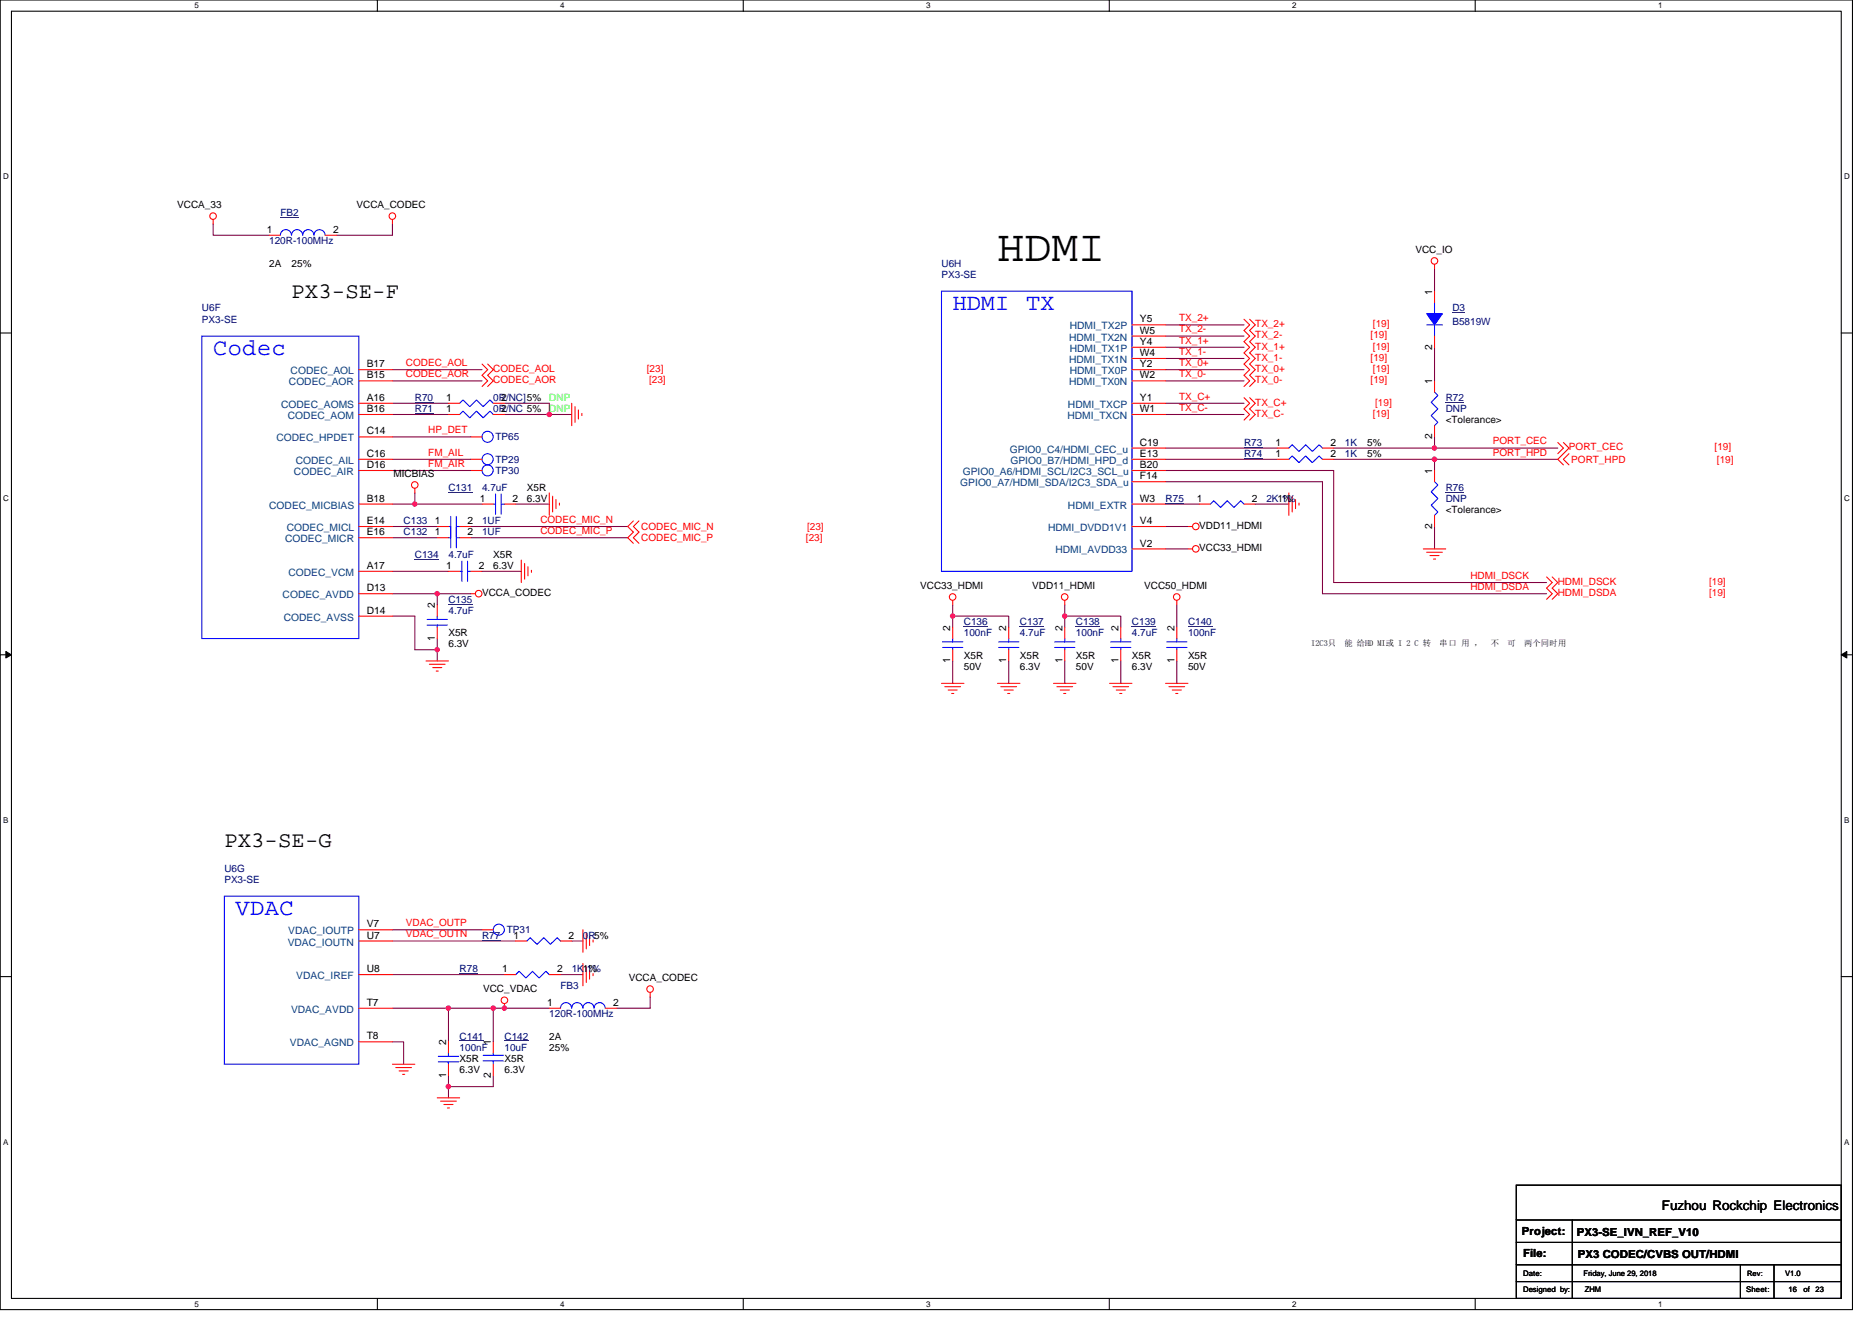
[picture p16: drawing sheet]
<svg xmlns="http://www.w3.org/2000/svg" width="297mm" height="210mm" viewBox="0 0 297 210" stroke-linecap="round" stroke-linejoin="round" font-family="sans-serif">
<defs><g id="words">
<text font-size="7.1" x="158.3" y="41.5">HDMI</text>
<g font-size="3.7" fill="#00f">
<text x="151.2" y="49.2">HDMI</text>
<text x="162.9" y="49.2">TX</text>
<text x="33.8" y="56.3">Codec</text>
<text x="37.4" y="145.2">VDAC</text>
</g>
<g font-size="3.5">
<text x="46.3" y="47.3">PX3-SE-F</text>
<text x="35.6" y="134.4">PX3-SE-G</text>
</g>
<text font-size="2.1" x="263.7" y="192">Fuzhou Rockchip Electronics</text>
<g font-size="1.8">
<text x="241.5" y="196">Project:</text>
<text x="250.2" y="196.2">PX3-SE_IVN_REF_V10</text>
<text x="241.7" y="199.5">File:</text>
<text x="250.4" y="199.7">PX3 CODEC/CVBS OUT/HDMI</text>
</g>
<g font-size="1.6">
<text x="28.1" y="33.1">VCCA_33</text>
<text x="56.6" y="33.1">VCCA_CODEC</text>
<text x="42.4" y="37">1</text>
<text x="52.8" y="37">2</text>
<text x="224.6" y="40.2">VCC_IO</text>
<text x="42.7" y="42.3">2A</text>
<text x="46.3" y="42.3">25%</text>
<text x="227.2" y="46.8" transform="rotate(-90 227.2 46.8)">1</text>
<text x="180.9" y="51.2">Y5</text>
<text x="180.9" y="53">W5</text>
<text x="58.2" y="58.3">B17</text>
<text x="180.9" y="58.3">Y2</text>
<text x="180.9" y="54.7">Y4</text>
<text x="180.9" y="56.5">W4</text>
<text x="227.2" y="55.5" transform="rotate(-90 227.2 55.5)">2</text>
<text x="58.2" y="65.4">B16</text>
<text x="58.2" y="63.6">A16</text>
<text x="58.2" y="60.1">B15</text>
<text x="70.8" y="65.4">1</text>
<text x="70.8" y="63.6">1</text>
<text x="79.5" y="65.4">2</text>
<text x="79.5" y="63.6">2</text>
<text x="180.9" y="65.4">W1</text>
<text x="180.9" y="63.6">Y1</text>
<text x="180.9" y="60.1">W2</text>
<text x="227.2" y="61" transform="rotate(-90 227.2 61)">1</text>
<text x="58.2" y="69">C14</text>
<text x="180.9" y="70.7">C19</text>
<text x="202.4" y="70.7">1</text>
<text x="211.1" y="70.7">2</text>
<text x="217" y="70.8">5%</text>
<text x="227.2" y="69.7" transform="rotate(-90 227.2 69.7)">2</text>
<text x="229.4" y="67.2">&lt;Tolerance&gt;</text>
<text x="58.2" y="72.5">C16</text>
<text x="58.2" y="74.3">D16</text>
<text x="62.4" y="75.7">MICBIAS</text>
<text x="83.6" y="77.9">X5R</text>
<text x="180.9" y="72.5">E13</text>
<text x="180.9" y="74.3">B20</text>
<text x="180.9" y="76.1">F14</text>
<text x="202.4" y="72.5">1</text>
<text x="211.1" y="72.5">2</text>
<text x="217" y="72.5">5%</text>
<text x="227.2" y="75.2" transform="rotate(-90 227.2 75.2)">1</text>
<text x="58.2" y="83.2">E14</text>
<text x="58.2" y="79.6">B18</text>
<text x="69" y="83.2">1</text>
<text x="74.2" y="83.2">2</text>
<text x="76.1" y="79.6">1</text>
<text x="81.3" y="79.6">2</text>
<text x="83.6" y="79.7">6.3V</text>
<text x="180.9" y="79.6">W3</text>
<text x="180.9" y="83.2">V4</text>
<text x="189.9" y="79.6">1</text>
<text x="190.3" y="83.9">VDD11_HDMI</text>
<text x="198.6" y="79.6">2</text>
<text x="202.7" y="79.7">1%</text>
<text x="227.2" y="83.9" transform="rotate(-90 227.2 83.9)">2</text>
<text x="229.4" y="81.4">&lt;Tolerance&gt;</text>
<text x="58.2" y="85">E16</text>
<text x="69" y="85">1</text>
<text x="74.2" y="85">2</text>
<text x="78.3" y="88.5">X5R</text>
<text x="180.9" y="86.7">V2</text>
<text x="190.3" y="87.5">VCC33_HDMI</text>
<text x="58.2" y="90.3">A17</text>
<text x="58.2" y="93.9">D13</text>
<text x="70.8" y="90.3">1</text>
<text x="76" y="90.3">2</text>
<text x="76.5" y="94.6">VCCA_CODEC</text>
<text x="78.3" y="90.3">6.3V</text>
<text x="146" y="93.5">VCC33_HDMI</text>
<text x="163.8" y="93.5">VDD11_HDMI</text>
<text x="181.6" y="93.5">VCC50_HDMI</text>
<text x="58.2" y="97.4">D14</text>
<text x="69" y="101.7" transform="rotate(-90 69 101.7)">1</text>
<text x="69" y="96.5" transform="rotate(-90 69 96.5)">2</text>
<text x="71.2" y="101">X5R</text>
<text x="150.8" y="100.1" transform="rotate(-90 150.8 100.1)">2</text>
<text x="159.7" y="100.1" transform="rotate(-90 159.7 100.1)">2</text>
<text x="168.6" y="100.1" transform="rotate(-90 168.6 100.1)">2</text>
<text x="177.5" y="100.1" transform="rotate(-90 177.5 100.1)">2</text>
<text x="186.3" y="100.1" transform="rotate(-90 186.3 100.1)">2</text>
<text x="71.2" y="102.8">6.3V</text>
<text x="150.8" y="105.3" transform="rotate(-90 150.8 105.3)">1</text>
<text x="152.9" y="104.5">X5R</text>
<text x="152.9" y="106.3">50V</text>
<text x="159.7" y="105.3" transform="rotate(-90 159.7 105.3)">1</text>
<text x="161.8" y="104.5">X5R</text>
<text x="161.8" y="106.3">6.3V</text>
<text x="168.6" y="105.3" transform="rotate(-90 168.6 105.3)">1</text>
<text x="170.7" y="104.5">X5R</text>
<text x="170.7" y="106.3">50V</text>
<text x="177.5" y="105.3" transform="rotate(-90 177.5 105.3)">1</text>
<text x="179.6" y="104.5">X5R</text>
<text x="179.6" y="106.3">6.3V</text>
<text x="186.3" y="105.3" transform="rotate(-90 186.3 105.3)">1</text>
<text x="188.5" y="104.5">X5R</text>
<text x="188.5" y="106.3">50V</text>
<text x="58.2" y="149">U7</text>
<text x="58.2" y="147.2">V7</text>
<text x="81.5" y="149">1</text>
<text x="90.2" y="149">2</text>
<text x="58.2" y="154.3">U8</text>
<text x="79.7" y="154.3">1</text>
<text x="88.4" y="154.3">2</text>
<text x="92.5" y="154.3">1%</text>
<text x="99.8" y="155.7">VCCA_CODEC</text>
<text x="58.2" y="159.6">T7</text>
<text x="76.7" y="157.5">VCC_VDAC</text>
<text x="86.8" y="159.6">1</text>
<text x="97.3" y="159.6">2</text>
<text x="58.2" y="165">T8</text>
<text x="70.8" y="165.9" transform="rotate(-90 70.8 165.9)">2</text>
<text x="77.9" y="165.9" transform="rotate(-90 77.9 165.9)">1</text>
<text x="87.2" y="165">2A</text>
<text x="87.2" y="166.8">25%</text>
<text x="70.8" y="171.1" transform="rotate(-90 70.8 171.1)">1</text>
<text x="72.9" y="168.6">X5R</text>
<text x="72.9" y="170.3">6.3V</text>
<text x="77.9" y="171.1" transform="rotate(-90 77.9 171.1)">2</text>
<text x="80" y="168.6">X5R</text>
<text x="80" y="170.3">6.3V</text>
</g>
<g font-size="1.6" fill="#000080">
<text x="44.5" y="34.3">FB2</text>
<text x="42.7" y="38.8">120R-100MHz</text>
<text x="149.4" y="42.3">U6H</text>
<text x="149.4" y="44.1">PX3-SE</text>
<text x="32" y="49.4">U6F</text>
<text x="32" y="51.2">PX3-SE</text>
<text x="230.5" y="49.4">D3</text>
<text x="230.5" y="51.6">B5819W</text>
<text x="65.8" y="65.4">R71</text>
<text x="65.8" y="63.6">R70</text>
<text x="78.3" y="65.4">0R/NC 5%</text>
<text x="78.3" y="63.6">0R/NC]5%</text>
<text x="229.4" y="63.6">R72</text>
<text x="229.4" y="65.4">DNP</text>
<text x="78.6" y="69.9">TP65</text>
<text x="197.4" y="70.8">R73</text>
<text x="213.4" y="70.8">1K</text>
<text x="71.2" y="77.9">C131</text>
<text x="76.5" y="77.9">4.7uF</text>
<text x="78.6" y="75.2">TP30</text>
<text x="78.6" y="73.4">TP29</text>
<text x="197.4" y="72.5">R74</text>
<text x="213.4" y="72.5">1K</text>
<text x="229.4" y="77.9">R76</text>
<text x="64" y="83.2">C133</text>
<text x="76.5" y="83.2">1UF</text>
<text x="185" y="79.7">R75</text>
<text x="201" y="79.7">2K 1%</text>
<text x="229.4" y="79.7">DNP</text>
<text x="64" y="85">C132</text>
<text x="65.8" y="88.5">C134</text>
<text x="71.2" y="88.5">4.7uF</text>
<text x="76.5" y="85">1UF</text>
<text x="71.2" y="95.7">C135</text>
<text x="71.2" y="97.4">4.7uF</text>
<text x="152.9" y="99.2">C136</text>
<text x="152.9" y="101">100nF</text>
<text x="161.8" y="99.2">C137</text>
<text x="161.8" y="101">4.7uF</text>
<text x="170.7" y="99.2">C138</text>
<text x="170.7" y="101">100nF</text>
<text x="179.6" y="99.2">C139</text>
<text x="179.6" y="101">4.7uF</text>
<text x="188.5" y="99.2">C140</text>
<text x="188.5" y="101">100nF</text>
<text x="35.6" y="138.3">U6G</text>
<text x="35.6" y="140.1">PX3-SE</text>
<text x="76.5" y="149">R77</text>
<text x="80.4" y="148.1">TP31</text>
<text x="92.5" y="149">0R5%</text>
<text x="72.9" y="154.3">R78</text>
<text x="90.7" y="154.3">1K 1%</text>
<text x="87.2" y="161.4">120R-100MHz</text>
<text x="88.9" y="157">FB3</text>
<text x="72.9" y="165">C141</text>
<text x="72.9" y="166.8">100nF</text>
<text x="80" y="165">C142</text>
<text x="80" y="166.8">10uF</text>
</g>
<g font-size="1.6" fill="#004080">
<text x="169.7" y="52.3">HDMI_TX2P</text>
<text x="46.1" y="59.4">CODEC_AOL</text>
<text x="169.6" y="57.6">HDMI_TX1N</text>
<text x="169.6" y="54.1">HDMI_TX2N</text>
<text x="169.7" y="59.4">HDMI_TX0P</text>
<text x="169.7" y="55.8">HDMI_TX1P</text>
<text x="44.6" y="64.7">CODEC_AOMS</text>
<text x="45.8" y="61.2">CODEC_AOR</text>
<text x="169.5" y="64.7">HDMI_TXCP</text>
<text x="169.6" y="61.2">HDMI_TX0N</text>
<text x="43.9" y="70.1">CODEC_HPDET</text>
<text x="45.7" y="66.5">CODEC_AOM</text>
<text x="160.2" y="71.8">GPIO0_C4/HDMI_CEC_u</text>
<text x="169.4" y="66.5">HDMI_TXCN</text>
<text x="46.6" y="75.4">CODEC_AIR</text>
<text x="46.9" y="73.6">CODEC_AIL</text>
<text x="152.4" y="77.2">GPIO0_A7/HDMI_SDA/I2C3_SDA_u</text>
<text x="152.8" y="75.4">GPIO0_A6/HDMI_SCL/I2C3_SCL_u</text>
<text x="160.3" y="73.6">GPIO0_B7/HDMI_HPD_d</text>
<text x="42.7" y="80.7">CODEC_MICBIAS</text>
<text x="169.5" y="80.7">HDMI_EXTR</text>
<text x="45.2" y="86.1">CODEC_MICR</text>
<text x="45.5" y="84.3">CODEC_MICL</text>
<text x="166.3" y="84.3">HDMI_DVDD1V1</text>
<text x="167.5" y="87.8">HDMI_AVDD33</text>
<text x="44.8" y="95">CODEC_AVDD</text>
<text x="45.8" y="91.4">CODEC_VCM</text>
<text x="45" y="98.5">CODEC_AVSS</text>
<text x="45.7" y="148.3">VDAC_IOUTP</text>
<text x="45.7" y="150.1">VDAC_IOUTN</text>
<text x="47" y="155.4">VDAC_IREF</text>
<text x="46.2" y="160.7">VDAC_AVDD</text>
<text x="46" y="166.1">VDAC_AGND</text>
</g>
<g font-size="1.6" fill="#f00">
<text x="187.1" y="51">TX_2+</text>
<text x="187.1" y="52.8">TX_2-</text>
<text x="199.2" y="53.7">TX_2-</text>
<text x="199.2" y="51.9">TX_2+</text>
<text x="217.5" y="53.7">[19]</text>
<text x="217.8" y="51.9">[19]</text>
<text x="64.4" y="59.9">CODEC_AOR</text>
<text x="64.4" y="58.1">CODEC_AOL</text>
<text x="78.3" y="59">CODEC_AOL</text>
<text x="102.6" y="59">[23]</text>
<text x="187.1" y="56.3">TX_1-</text>
<text x="187.1" y="54.5">TX_1+</text>
<text x="187.1" y="58.1">TX_0+</text>
<text x="187.1" y="59.9">TX_0-</text>
<text x="199.2" y="59">TX_0+</text>
<text x="199.2" y="57.3">TX_1-</text>
<text x="199.2" y="55.5">TX_1+</text>
<text x="217.5" y="57.3">[19]</text>
<text x="217.8" y="59">[19]</text>
<text x="217.8" y="55.5">[19]</text>
<text x="78.3" y="60.8">CODEC_AOR</text>
<text x="103" y="60.8">[23]</text>
<text x="187.1" y="63.4">TX_C+</text>
<text x="187.1" y="65.2">TX_C-</text>
<text x="199.2" y="60.8">TX_0-</text>
<text x="199.2" y="64.4">TX_C+</text>
<text x="217.5" y="60.8">[19]</text>
<text x="218.2" y="64.4">[19]</text>
<text x="68" y="68.8">HP_DET</text>
<text x="199.2" y="66.1">TX_C-</text>
<text x="217.8" y="66.1">[19]</text>
<text x="236.9" y="70.5">PORT_CEC</text>
<text x="249" y="71.5">PORT_CEC</text>
<text x="272.1" y="71.5">[19]</text>
<text x="68" y="72.3">FM_AIL</text>
<text x="68" y="74.1">FM_AIR</text>
<text x="236.9" y="72.3">PORT_HPD</text>
<text x="249.3" y="73.4">PORT_HPD</text>
<text x="272.4" y="73.4">[19]</text>
<text x="85.7" y="83">CODEC_MIC_N</text>
<text x="85.7" y="84.8">CODEC_MIC_P</text>
<text x="101.7" y="84.1">CODEC_MIC_N</text>
<text x="101.7" y="85.9">CODEC_MIC_P</text>
<text x="127.9" y="85.9">[23]</text>
<text x="128.1" y="84.1">[23]</text>
<text x="233.3" y="91.9">HDMI_DSCK</text>
<text x="233.3" y="93.7">HDMI_DSDA</text>
<text x="247.2" y="92.8">HDMI_DSCK</text>
<text x="247.2" y="94.6">HDMI_DSDA</text>
<text x="271.2" y="92.8">[19]</text>
<text x="271.2" y="94.6">[19]</text>
<text x="64.4" y="148.8">VDAC_OUTN</text>
<text x="64.4" y="147">VDAC_OUTP</text>
</g>
<g font-size="1.6" fill="#0f0">
<text x="87.2" y="65.4">DNP</text>
<text x="87.2" y="63.6">DNP</text>
</g>
<g font-size="1.3">
<text x="30.8" y="1.3">5</text>
<text x="88.9" y="1.3">4</text>
<text x="147" y="1.3">3</text>
<text x="205" y="1.3">2</text>
<text x="263.1" y="1.3">1</text>
<text x=".5" y="28.4">D</text>
<text x="292.6" y="28.4">D</text>
<text x=".5" y="79.5">C</text>
<text x="292.6" y="79.5">C</text>
<text x="208.1" y="102.5">I2C3只</text>
<text x="213.3" y="102.5">能 给HD MI或 I 2 C 转</text>
<text x="228.4" y="102.5">串口 用 ，</text>
<text x="236.5" y="102.5">不</text>
<text x="239.2" y="102.5">可</text>
<text x="241.8" y="102.5">两个同时用</text>
<text x=".5" y="130.6">B</text>
<text x="292.6" y="130.6">B</text>
<text x=".5" y="181.7">A</text>
<text x="292.6" y="181.7">A</text>
<text x="30.8" y="207.4">5</text>
<text x="88.9" y="207.4">4</text>
<text x="147" y="207.4">3</text>
<text x="205" y="207.4">2</text>
<text x="263.1" y="207.4">1</text>
</g>
<g font-size="1.2">
<text x="241.7" y="202.6">Date:</text>
<text x="251.3" y="202.6">Friday, June 29, 2018</text>
<text x="277.2" y="202.5">Rev:</text>
<text x="283.3" y="202.6">V1.0</text>
<text x="241.7" y="205.1">Designed by:</text>
<text x="251.5" y="205.1">ZHM</text>
<text x="277" y="205.1">Sheet:</text>
<text x="283.8" y="205.1">16</text>
<text x="286.2" y="205.1">of</text>
<text x="288.1" y="205.1">23</text>
</g>
</g></defs>
<path d="M0 0h293.9v207.9h-293.9zM1.8 1.8h290.4v204.3h-290.4z" fill="none" stroke="#000" stroke-width=".17"/>
<g fill="#fff">
<path d="M30.8 .2h.7v1.4h-.7z"/>
<path d="M30.8 206.3h.7v1.4h-.7z"/>
</g>
<path d="M59.9 0v1.8M59.9 206.1v1.8" fill="none" stroke="#000" stroke-width=".17"/>
<g fill="#fff">
<path d="M88.9 .2h.7v1.4h-.7z"/>
<path d="M88.9 206.3h.7v1.4h-.7z"/>
</g>
<path d="M117.9 0v1.8M117.9 206.1v1.8" fill="none" stroke="#000" stroke-width=".17"/>
<g fill="#fff">
<path d="M147 .2h.7v1.4h-.7z"/>
<path d="M147 206.3h.7v1.4h-.7z"/>
</g>
<path d="M176 0v1.8M176 206.1v1.8" fill="none" stroke="#000" stroke-width=".17"/>
<g fill="#fff">
<path d="M205 .2h.7v1.4h-.7z"/>
<path d="M205 206.3h.7v1.4h-.7z"/>
</g>
<path d="M234.1 0v1.8M234.1 206.1v1.8" fill="none" stroke="#000" stroke-width=".17"/>
<g fill="#fff">
<path d="M263.1 .2h.7v1.4h-.7z"/>
<path d="M263.1 206.3h.7v1.4h-.7z"/>
<path d="M.5 27.3h.9v1.4h-.9z"/>
<path d="M292.6 27.3h.9v1.4h-.9z"/>
<path d="M.5 78.4h.9v1.4h-.9z"/>
<path d="M292.6 78.4h.9v1.4h-.9z"/>
</g>
<path d="M0 52.9h1.8M292.2 52.9h1.7" fill="none" stroke="#000" stroke-width=".17"/>
<g fill="#fff">
<path d="M.5 129.5h.8v1.4h-.8z"/>
<path d="M292.6 129.5h.9v1.4h-.9z"/>
</g>
<path d="M0 103.9h1.8M292.2 103.9h1.7" fill="none" stroke="#000" stroke-width=".17"/>
<path d="M.9 103.4l.9 .5-.9 .5zM292.2 103.9l.8-.5v1z" fill="#000" stroke="#000" stroke-width=".16"/>
<g fill="#fff">
<path d="M.5 180.5h.8v1.4h-.8z"/>
<path d="M292.6 180.5h.9v1.4h-.9z"/>
</g>
<path d="M0 155h1.8M292.2 155h1.7M240.6 193.6h51.6M240.6 197.2h51.6M240.6 188.1h51.6v18h-51.6zM249.5 193.6v12.5M240.6 200.7h51.6M240.6 203.4h51.6M276.2 200.7v5.4M281.5 200.7v5.4" fill="none" stroke="#000" stroke-width=".17"/>
<g fill="none" stroke="#800040" stroke-width=".17">
<path d="M33.8 35.6v1.7h8.9M62.3 35.6v1.7h-8.9M62.3 58.7h14.2M185 51.6h12.4M185 53.3h12.4M185 56.9h12.4M185 55.1h12.4M185 58.7h12.4M227.6 42.7v3.5M227.6 55.1v5.4M62.3 60.5h14.2M62.3 65.8h8.9"/>
<path d="M62.3 64h8.9M62.3 69.3h12.4M62.3 72.9h12.4M62.3 74.7h12.4M65.8 78.2v1.8M80 65.8h7.2M80 64h7.2v1.8M87.2 65.8h3.5M185 74.7h26.6v17.8h33.8M185 76.5h24.8v17.7h35.6M185 72.9h17.7M185 71.1h17.7"/>
<path d="M185 60.5h12.4M185 64h12.4M185 65.8h12.4M211.6 72.9h16M211.6 71.1h16M227.6 69.3v1.8M227.6 72.9v1.8M227.6 71.1h19.6M227.6 72.9h19.6M62.3 90.7h8.9M62.3 97.8h3.5v5.3h3.6M62.3 80h3.5"/>
<path d="M62.3 94.2h7.1M62.3 85.3h7.1M62.3 83.6h7.1M65.8 80h10.7M69.4 94.2h5.3M69.4 94.2v1.8M74.7 85.3h24.9M74.7 83.6h24.9M76.5 90.7h6.2M81.8 80h5.4M151.2 96v1.8M151.2 97.8v1.8"/>
<path d="M151.2 97.8h8.9v1.8M168.9 97.8v1.8M168.9 97.8h8.9v1.8M168.9 96v1.8M185 80h5.3M185 83.6h3.5M185 87.1h3.5M186.7 96v3.6M199.2 80h5.3M227.6 83.6v3.5M69.4 101.3v3.6M151.2 104.9v3.6"/>
<path d="M160.1 104.9v3.6M168.9 104.9v3.6M177.8 104.9v3.6M186.7 104.9v3.6M62.3 154.7h17.7M62.3 149.4h19.5M62.3 147.6h14.2M88.9 154.7h3.6M90.7 149.4h1.8M103.2 158.2v1.8h-5.4M62.3 160h8.9M62.3 165.4h1.7v3.5"/>
<path d="M71.2 160v5.4M71.2 160h7.1M71.2 170.7v1.8M71.2 172.5v1.7M78.3 160h8.9M78.3 160v5.4M78.3 170.7v1.8h-7.1"/>
</g>
<g fill="#f0f" stroke="#f0f" stroke-width=".17">
<circle cx="69.4" cy="94.2" r=".35"/>
<circle cx="69.4" cy="103.1" r=".35"/>
<circle cx="65.8" cy="80" r=".35"/>
<circle cx="87.1" cy="65.8" r=".35"/>
<circle cx="78.3" cy="160" r=".35"/>
<circle cx="71.1" cy="160" r=".35"/>
<circle cx="71.1" cy="172.5" r=".35"/>
<circle cx="80" cy="160" r=".35"/>
<circle cx="227.6" cy="72.9" r=".35"/>
<circle cx="227.6" cy="71.1" r=".35"/>
<circle cx="151.2" cy="97.8" r=".35"/>
<circle cx="168.9" cy="97.8" r=".35"/>
</g>
<g fill="none" stroke="#f00" stroke-width=".17">
<path d="M33.8 34.8v.8M42.7 37.3h1.8M51.6 37.3h1.8M62.3 34.8v.8M56.9 58.7h5.4M76.5 57.8l.9 .9-.9 .9 .9 .9-.9 .8M77.4 57.8l.9 .9-.9 .9 .9 .9-.9 .8M179.6 58.7h5.4M179.6 56.9h5.4M179.6 55.1h5.4M179.6 53.3h5.4M179.6 51.6h5.4"/>
<path d="M197.4 50.7l.9 .9-.9 .9 .9 .8-.9 .9 .9 .9-.9 .9 .9 .9-.9 .9 .9 .9-.9 .9 .9 .9-.9 .8M198.3 50.7l.9 .9-.9 .9 .9 .8-.9 .9 .9 .9-.9 .9 .9 .9-.9 .9 .9 .9-.9 .9 .9 .9-.9 .8M227.6 42v.7M227.6 46.2v1.8M227.6 53.3v1.8M56.9 72.9h5.4M56.9 74.7h5.4M56.9 64h5.4M56.9 65.8h5.4M56.9 69.3h5.4M56.9 60.5h5.4M65.8 77.5v.7"/>
<path d="M71.2 65.8h1.7M71.2 64h1.7M74.7 74.7h1.8M74.7 72.9h1.8M74.7 69.3h1.8M78.3 65.8h1.7M78.3 64h1.7M87.2 78.2v3.6M87.7 78.8v2.5M88.2 79.3v1.4M88.8 79.8v.4M90.7 64v3.6"/>
<path d="M91.2 64.5v2.5M91.8 65.1v1.4M92.3 65.6v.4M179.6 65.8h5.4M179.6 64h5.4M179.6 60.5h5.4M179.6 71.1h5.4M179.6 72.9h5.4M179.6 74.7h5.4M179.6 76.5h5.4M197.4 63.1l.9 .9-.9 .9 .9 .9-.9 .9M198.3 63.1l.9 .9-.9 .9 .9 .9-.9 .9"/>
<path d="M202.7 72.9h1.8M202.7 71.1h1.8M204.5 78.2v3.6M205 78.8v2.5M205.6 79.3v1.4M206.1 79.8v.4M209.8 72.9h1.8M209.8 71.1h1.8M227.6 60.5v1.7M227.6 67.6v1.7M227.6 74.7v1.8M247.2 70.2l.9 .9-.9 .9"/>
<path d="M248.1 70.2l.9 .9-1.8 1.8 .9 .9M249 72l-.9 .9 .9 .9M56.9 83.6h5.4M56.9 90.7h5.4M56.9 80h5.4M56.9 85.3h5.4M56.9 94.2h5.4M56.9 97.8h5.4M69.4 83.6h1.8M69.4 85.3h1.8M69.4 99.6v1.7M69.4 96v1.8"/>
<path d="M71.2 90.7h1.7M72.9 83.6h1.8M72.9 85.3h1.8M74.7 94.2h.7M74.7 90.7h1.8M76.5 80h1.8M80 80h1.8M82.7 88.9v3.6M83.2 89.4v2.5M83.8 90v1.4M84.3 90.5v.3M100.5 82.7l-.9 .9 .9 .9-.9 .8 .9 .9"/>
<path d="M101.4 82.7l-.9 .9 .9 .9-.9 .8 .9 .9M151.2 95.3v.7M151.2 99.6v1.7M160.1 99.6v1.7M168.9 95.3v.7M168.9 99.6v1.7M177.8 99.6v1.7M179.6 80h5.4M179.6 87.1h5.4M179.6 83.6h5.4M186.7 99.6v1.7M186.7 95.3v.7"/>
<path d="M188.5 83.6h.7M188.5 87.1h.7M190.3 80h1.8M197.4 80h1.8M225.8 87.1h3.6M226.4 87.7h2.5M226.9 88.2h1.4M227.5 88.7h.3M227.6 81.8v1.8M245.4 91.6l.9 .9-.9 .8 .9 .9-.9 .9M246.3 91.6l.9 .9-.9 .8 .9 .9-.9 .9M67.6 104.9h3.6"/>
<path d="M68.1 105.4h2.5M68.7 106h1.4M69.2 106.5h.4M149.4 108.5h3.5M149.9 109h2.5M150.4 109.5h1.5M151 110.1h.3M151.2 103.1v1.8M158.3 108.5h3.5M158.8 109h2.5M159.3 109.5h1.5M159.9 110.1h.3"/>
<path d="M160.1 103.1v1.8M167.2 108.5h3.5M167.7 109h2.5M168.2 109.5h1.5M168.8 110.1h.3M168.9 103.1v1.8M176.1 108.5h3.5M176.6 109h2.5M177.1 109.5h1.5M177.7 110.1h.3M177.8 103.1v1.8M185 108.5h3.5"/>
<path d="M185.5 109h2.5M186 109.5h1.4M186.6 110.1h.3M186.7 103.1v1.8M56.9 149.4h5.4M56.9 154.7h5.4M56.9 147.6h5.4M76.5 147.6h1.8M80 154.7h1.8M80 159.3v.7M81.8 149.4h1.8M87.2 154.7h1.7"/>
<path d="M88.9 149.4h1.8M92.5 147.6v3.5M92.5 152.9v3.6M93 148.1v2.5M93 153.4v2.5M93.6 148.6v1.5M93.6 154v1.4M94.1 149.2v.3M94.1 154.5v.4M103.2 157.5v.7M56.9 160h5.4M56.9 165.4h5.4"/>
<path d="M62.3 168.9h3.5M62.8 169.4h2.5M63.3 170h1.5M63.9 170.5h.3M69.4 174.2h3.5M69.9 174.8h2.5M70.4 175.3h1.5M71 175.9h.3M71.2 168.9v1.8M71.2 165.4v1.7M78.3 165.4v1.7M78.3 168.9v1.8"/>
<path d="M87.2 160h1.7M96.1 160h1.7"/>
<circle cx="33.8" cy="34.3" r=".52"/>
<circle cx="62.3" cy="34.3" r=".52"/>
<circle cx="227.6" cy="41.4" r=".52"/>
<circle cx="65.8" cy="77" r=".52"/>
<circle cx="75.9" cy="94.2" r=".52"/>
<circle cx="151.2" cy="94.8" r=".52"/>
<circle cx="168.9" cy="94.8" r=".52"/>
<circle cx="186.7" cy="94.8" r=".52"/>
<circle cx="189.7" cy="83.6" r=".52"/>
<circle cx="189.7" cy="87.1" r=".52"/>
<circle cx="80" cy="158.8" r=".52"/>
<circle cx="103.1" cy="157" r=".52"/>
</g>
<g fill="none" stroke="#00f" stroke-width=".17">
<path d="M49.8 37.3a.89 .89 0 0 0-.9-.9 .89 .89 0 0 0-.9 .9 .89 .89 0 0 0-.9-.9 .89 .89 0 0 0-.9 .9 .88 .88 0 0 0-.8-.9 .88 .88 0 0 0-.9 .9M51.6 37.3a.88 .88 0 0 0-.9-.9 .88 .88 0 0 0-.9 .9M32 53.3h24.9v48h-24.9zM149.4 46.2h30.2v44.5h-30.2zM226.4 51.6h2.5M227.6 48v1.8M227.6 51.6v1.7M72.9 65.8l.6-.5 1 1 1.1-1 1.1 1 1-1 .6 .5M72.9 64l.6-.5 1 1 1.1-1 1.1 1 1-1 .6 .5M78.6 78.4v3.2M79.5 78.4v3.2M204.5 72.9l.5-.5 1.1 1 1.1-1 1 1 1.1-1 .5 .5"/>
<path d="M204.5 71.1l.5-.5 1.1 1 1.1-1 1 1 1.1-1 .5 .5M227.6 62.2l.6 .6-1.1 1 1.1 1.1-1.1 1.1 1.1 1-.6 .6M227.6 76.5l.6 .5-1.1 1.1 1.1 1-1.1 1.1 1.1 1.1-.6 .5M67.8 98.3h3.2M67.8 99.2h3.2M69.4 99.2v.4M69.4 97.8v.5M71.2 83.6h.3M71.2 85.3h.3M71.5 82v3.2M71.5 83.7v3.3M72.4 83.6h.5"/>
<path d="M72.4 85.3h.5M72.4 82v3.2M72.4 83.7v3.3M72.9 90.7h.4M73.3 89.1v3.2M74.2 89.1v3.2M74.2 90.7h.5M78.3 80h.3M79.5 80h.5M192.1 80l.5-.5 1.1 1 1-1 1.1 1 1.1-1 .5 .5M149.6 101.9h3.2M149.6 102.8h3.2"/>
<path d="M151.2 102.8v.3M151.2 101.3v.6M158.5 101.9h3.2M158.5 102.8h3.2M160.1 102.8v.3M160.1 101.3v.6M167.3 101.9h3.3M167.3 102.8h3.3M168.9 102.8v.3M168.9 101.3v.6M176.2 101.9h3.2M176.2 102.8h3.2"/>
<path d="M177.8 102.8v.3M177.8 101.3v.6M185.1 101.9h3.2M185.1 102.8h3.2M186.7 102.8v.3M186.7 101.3v.6M35.6 142.2h21.3v26.7h-21.3zM81.8 154.7l.6-.5 1 1 1.1-1 1.1 1 1-1 .6 .5M83.6 149.4l.5-.6 1.1 1.1 1.1-1.1 1 1.1 1.1-1.1 .5 .6M90.7 160a.88 .88 0 0 0-.9-.9 .88 .88 0 0 0-.9 .9M92.5 160a.88 .88 0 0 0-.9-.9 .88 .88 0 0 0-.9 .9M94.3 160a.88 .88 0 0 0-.9-.9 .88 .88 0 0 0-.9 .9"/>
<path d="M96 160a.88 .88 0 0 0-.8-.9 .88 .88 0 0 0-.9 .9M69.6 167.7h3.2M69.6 168.6h3.2M71.2 168.6v.3M71.2 167.1v.6M76.7 168.4h3.2M76.7 167.5h3.2M78.3 167.1v.4M78.3 168.4v.5"/>
<circle cx="77.4" cy="72.9" r=".88"/>
<circle cx="77.4" cy="69.3" r=".88"/>
<circle cx="77.4" cy="74.7" r=".88"/>
<circle cx="79.1" cy="147.6" r=".88"/>
</g>
<g fill="none" stroke="#000080" stroke-width=".16">
<path d="M44.5 34.5h2.9M230.5 49.6h2M65.8 63.9h2.9M65.8 65.6h2.9M71.2 78.1h3.8M185 79.9h2.9M197.4 72.8h2.9M197.4 71h2.9M229.4 63.9h2.9M229.4 78.1h2.9M65.8 88.8h3.8M71.2 95.9h3.8"/>
<path d="M152.9 99.4h3.9M161.8 99.4h3.8M170.7 99.4h3.8M179.6 99.4h3.8M188.5 99.4h3.8M72.9 154.5h3M76.5 149.2h2.9M72.9 165.2h3.8M80 165.2h3.9"/>
</g>
<path d="M226.4 49.8h2.5l-1.3 1.8z" fill-rule="evenodd" fill="#00f" stroke="#00f" stroke-width=".17"/>
<use href="#words"/>
</svg>
